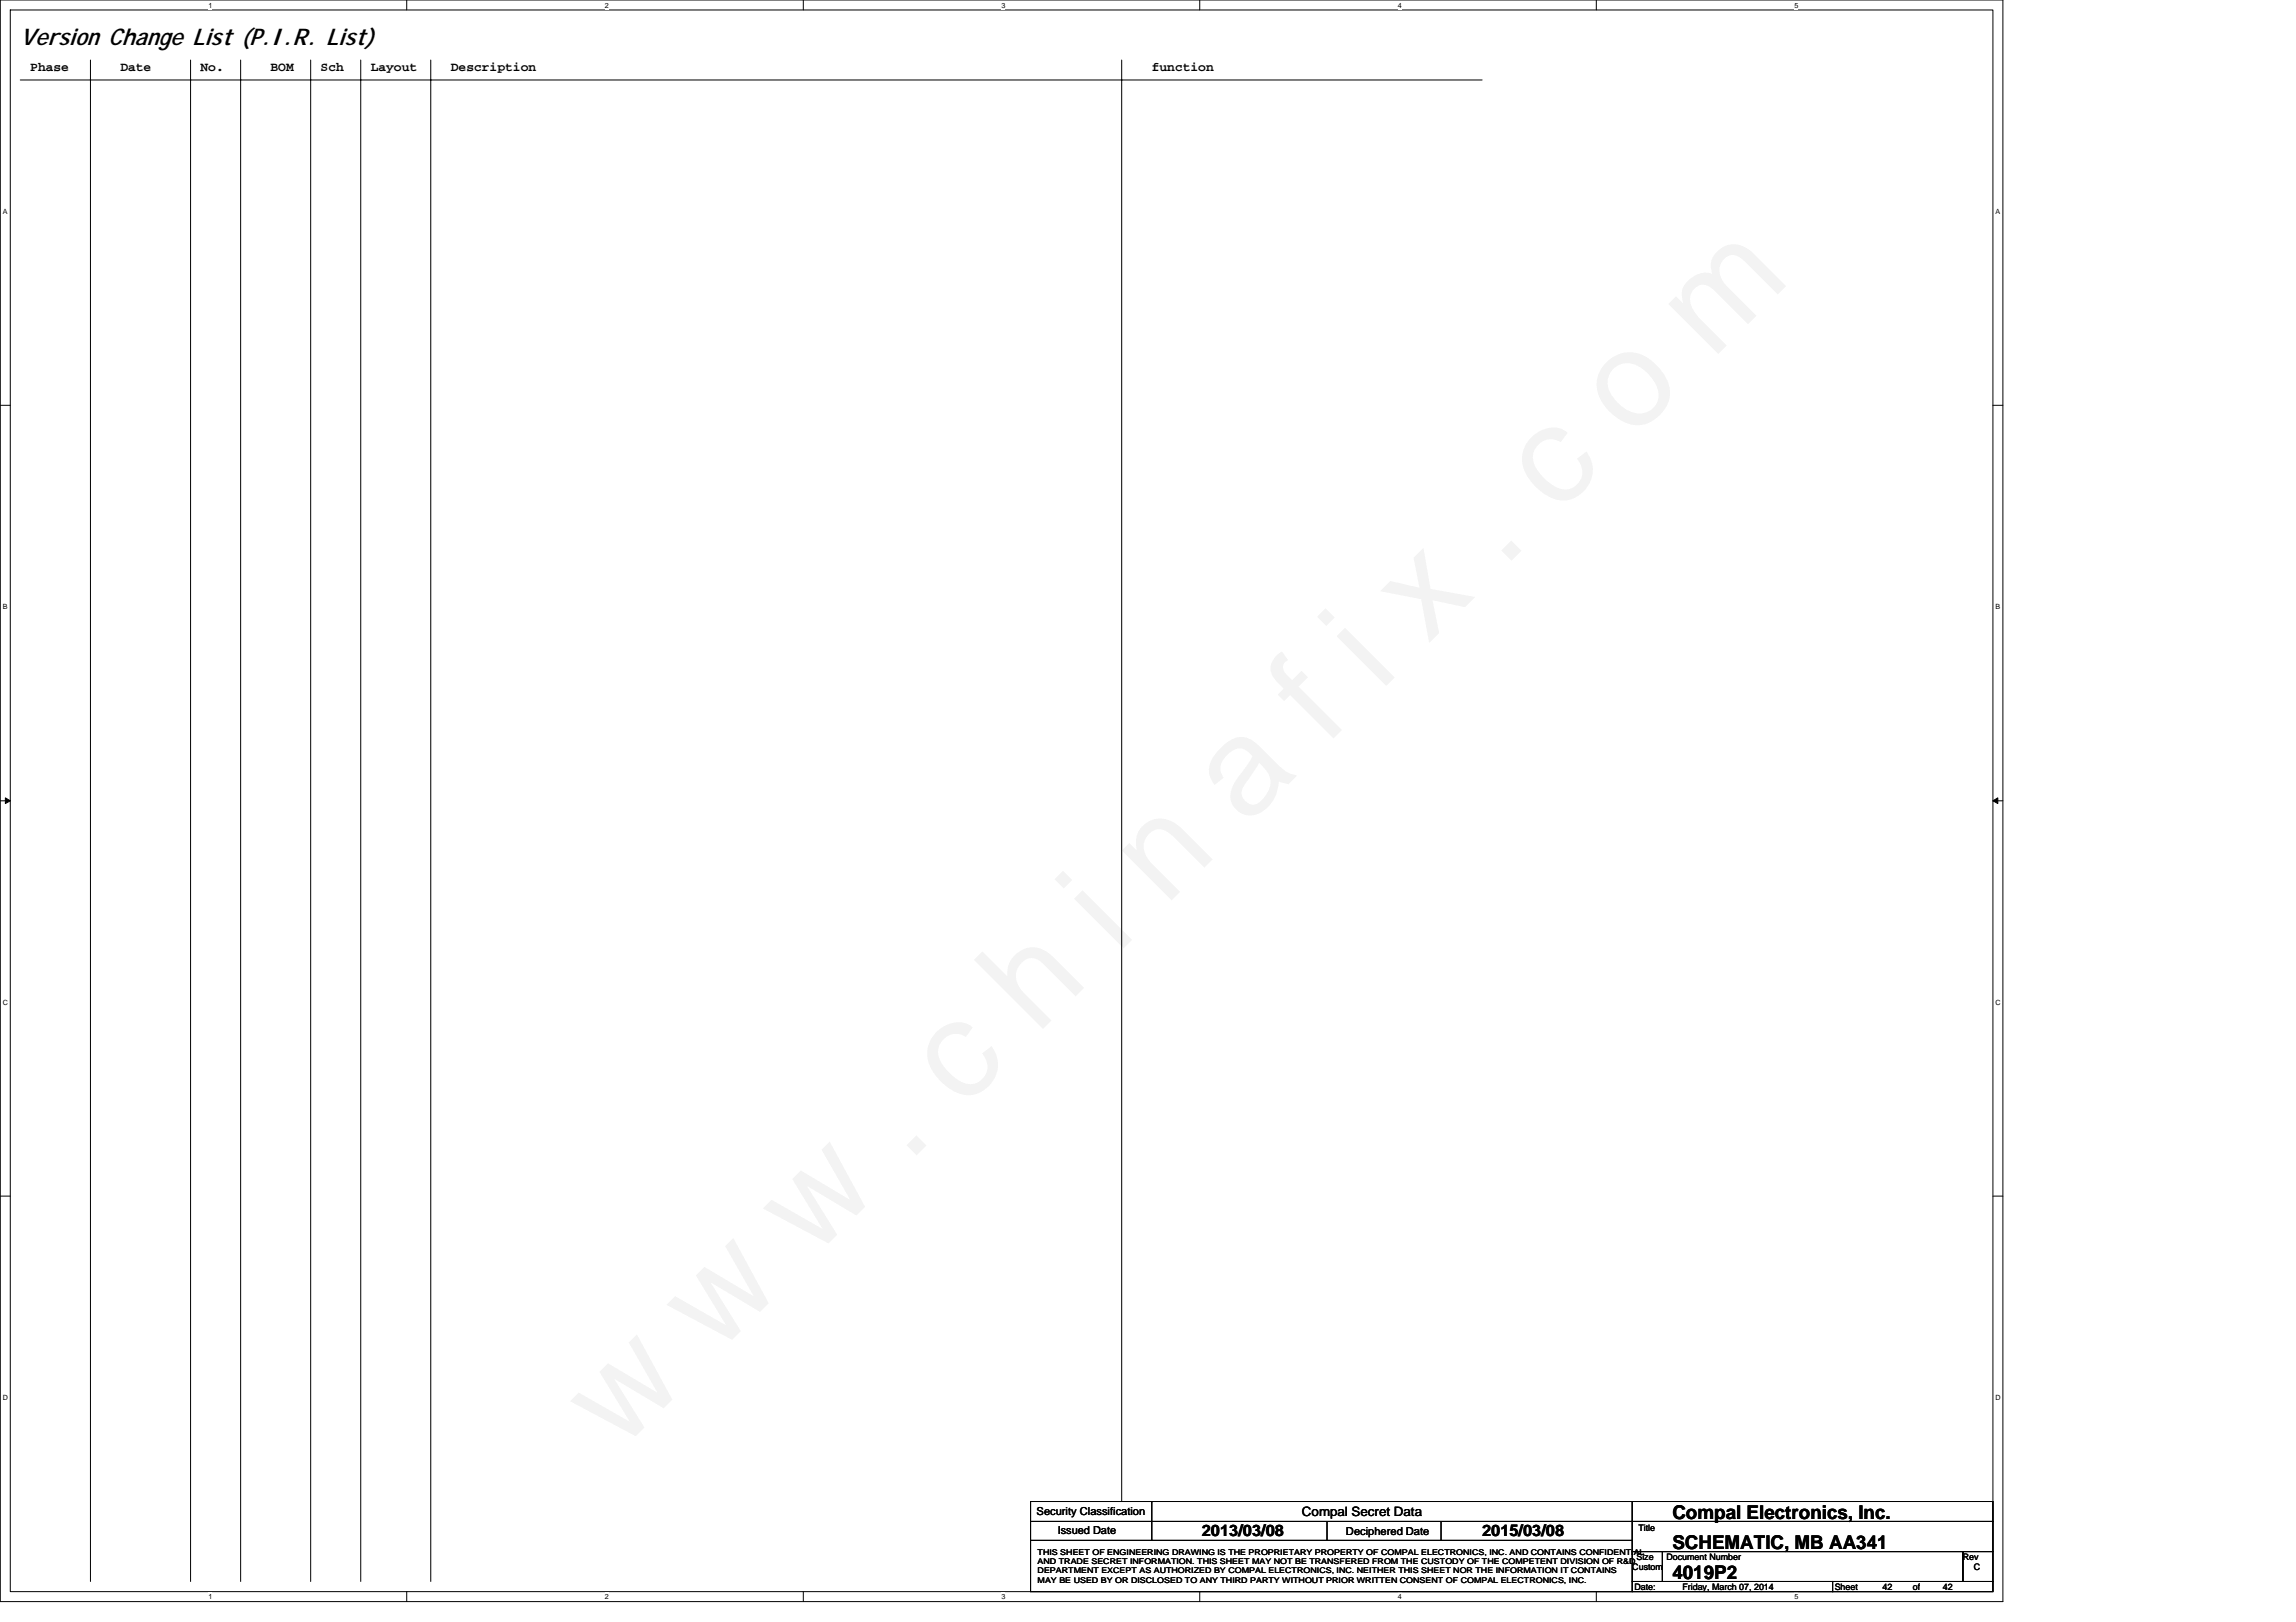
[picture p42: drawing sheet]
<svg xmlns="http://www.w3.org/2000/svg" width="297mm" height="210mm" viewBox="0 0 297 210" stroke-linecap="round" stroke-linejoin="round" font-family="sans-serif">
<defs><g id="words">
<text font-size="3.1" x="2.6" y="5.8">Version Change List (P.I.R. List)</text>
<g font-size="2.5">
<text x="216.4" y="196.6">Compal Electronics, Inc.</text>
<text x="216.4" y="200.5">SCHEMATIC, MB AA341</text>
<text x="216.4" y="204.4">4019P2</text>
</g>
<g font-size="2.1">
<text x="155.5" y="198.8">2013/03/08</text>
<text x="191.7" y="198.8">2015/03/08</text>
</g>
<g font-size="1.7">
<text x="3.9" y="9.1">Phase</text>
<text x="15.6" y="9.1">Date</text>
<text x="25.9" y="9.1">No.</text>
<text x="35" y="9.1">BOM</text>
<text x="41.5" y="9.1">Sch</text>
<text x="48" y="9.1">Layout</text>
<text x="58.3" y="9.1">Description</text>
<text x="149" y="9.1">function</text>
<text x="168.4" y="196.2">Compal Secret Data</text>
</g>
<g font-size="1.4">
<text x="134.1" y="196.1">Security Classification</text>
<text x="136.8" y="198.6">Issued Date</text>
<text x="174.1" y="198.7">Deciphered Date</text>
</g>
<g font-size="1.2">
<text x="211.2" y="203.2">Custom</text>
<text x="211.7" y="201.9">Size</text>
<text x="212" y="198.1">Title</text>
<text x="215.6" y="201.9">Document Number</text>
<text x="253.9" y="201.9">Rev</text>
<text x="255.4" y="203.2">C</text>
<text x="211.5" y="205.7">Date:</text>
<text x="217.7" y="205.7">Friday, March 07, 2014</text>
<text x="237.4" y="205.7">Sheet</text>
<text x="243.6" y="205.7">42</text>
<text x="247.5" y="205.7">of</text>
<text x="251.4" y="205.7">42</text>
</g>
<g font-size="1">
<text x="134.2" y="201.2">THIS SHEET OF ENGINEERING DRAWING IS THE PROPRIETARY PROPERTY OF COMPAL ELECTRONICS, INC. AND CONTAINS CONFIDENTIAL</text>
<text x="134.2" y="202.4">AND TRADE SECRET INFORMATION. THIS SHEET MAY NOT BE TRANSFERED FROM THE CUSTODY OF THE COMPETENT DIVISION OF R&amp;D</text>
<text x="134.2" y="203.6">DEPARTMENT EXCEPT AS AUTHORIZED BY COMPAL ELECTRONICS, INC. NEITHER THIS SHEET NOR THE INFORMATION IT CONTAINS</text>
<text x="134.2" y="204.8">MAY BE USED BY OR DISCLOSED TO ANY THIRD PARTY WITHOUT PRIOR WRITTEN CONSENT OF COMPAL ELECTRONICS, INC.</text>
</g>
<g font-size=".9">
<text x="27" y="1">1</text>
<text x="78.2" y="1">2</text>
<text x="129.6" y="1">3</text>
<text x="180.8" y="1">4</text>
<text x="232.2" y="1">5</text>
<text x=".4" y="27.7">A</text>
<text x="258.2" y="27.7">A</text>
<text x=".4" y="78.8">B</text>
<text x="258.2" y="78.8">B</text>
<text x=".4" y="130">C</text>
<text x="258.2" y="130">C</text>
<text x=".4" y="181.2">D</text>
<text x="258.2" y="181.2">D</text>
<text x="27" y="206.9">1</text>
<text x="78.2" y="206.9">2</text>
<text x="129.6" y="206.9">3</text>
<text x="180.8" y="206.9">4</text>
<text x="232.2" y="206.9">5</text>
</g>
</g></defs>
<path d="M0 0h259.1v207.3h-259.1zM1.3 1.3h256.5v204.7h-256.5z" fill="none" stroke="#000" stroke-width=".13"/>
<g fill="#fff">
<path d="M27 .1h.5v1.1h-.5z"/>
<path d="M27 206.1h.5v1.1h-.5z"/>
</g>
<path d="M52.6 0v1.3M52.6 206v1.3" fill="none" stroke="#000" stroke-width=".13"/>
<g fill="#fff">
<path d="M78.2 .1h.6v1.1h-.6z"/>
<path d="M78.2 206.1h.6v1.1h-.6z"/>
</g>
<path d="M103.9 0v1.3M103.9 206v1.3" fill="none" stroke="#000" stroke-width=".13"/>
<g fill="#fff">
<path d="M129.6 .1h.5v1.1h-.5z"/>
<path d="M129.6 206.1h.5v1.1h-.5z"/>
</g>
<path d="M155.2 0v1.3M155.2 206v1.3" fill="none" stroke="#000" stroke-width=".13"/>
<g fill="#fff">
<path d="M180.8 .1h.6v1.1h-.6z"/>
<path d="M180.8 206.1h.6v1.1h-.6z"/>
</g>
<path d="M206.5 0v1.3M206.5 206v1.3" fill="none" stroke="#000" stroke-width=".13"/>
<g fill="#fff">
<path d="M232.2 .1h.5v1.1h-.5z"/>
<path d="M232.2 206.1h.5v1.1h-.5z"/>
<path d="M.4 26.9h.6v1h-.6z"/>
<path d="M258.2 26.9h.6v1h-.6z"/>
<path d="M.4 78h.6v1.1h-.6z"/>
<path d="M258.2 78h.6v1.1h-.6z"/>
</g>
<path d="M0 52.5h1.3M257.8 52.5h1.3" fill="none" stroke="#000" stroke-width=".13"/>
<g fill="#fff">
<path d="M.4 129.2h.6v1h-.6z"/>
<path d="M258.2 129.2h.6v1h-.6z"/>
</g>
<path d="M0 103.6h1.3M257.8 103.6h1.3" fill="none" stroke="#000" stroke-width=".13"/>
<path d="M.7 103.3l.6 .3-.6 .4zM257.8 103.6l.7-.3v.7z" fill="#000" stroke="#000" stroke-width=".13"/>
<g fill="#fff">
<path d="M.4 180.4h.6v1h-.6z"/>
<path d="M258.2 180.4h.6v1h-.6z"/>
</g>
<g fill="none" stroke="#000" stroke-width=".13">
<path d="M2.6 10.4h189.1M11.7 7.8v196.9M24.7 7.8v196.9M31.1 7.8v196.9M40.2 7.8v196.9M46.7 7.8v196.9M55.7 7.8v196.9M145.1 7.8v186.5M0 154.8h1.3M257.8 154.8h1.3M133.3 194.3h77.9v2.6h-77.9zM133.3 196.9h77.9v2.4h-77.9z"/>
<path d="M133.3 199.3h77.9v6.7h-77.9zM149 194.3v5M171.7 196.9v2.4M186.4 196.9v2.4M211.2 194.3h46.6v2.6h-46.6zM211.2 196.9h46.6v3.9h-46.6zM211.2 200.8h3.9v3.9h-3.9zM211.2 204.7h25.9v1.3h-25.9zM215.1 200.8h38.8v3.9h-38.8zM237.1 204.7h20.7v1.3h-20.7zM253.9 200.8h3.9v3.9h-3.9z"/>
</g>
<use href="#words"/>
</svg>
